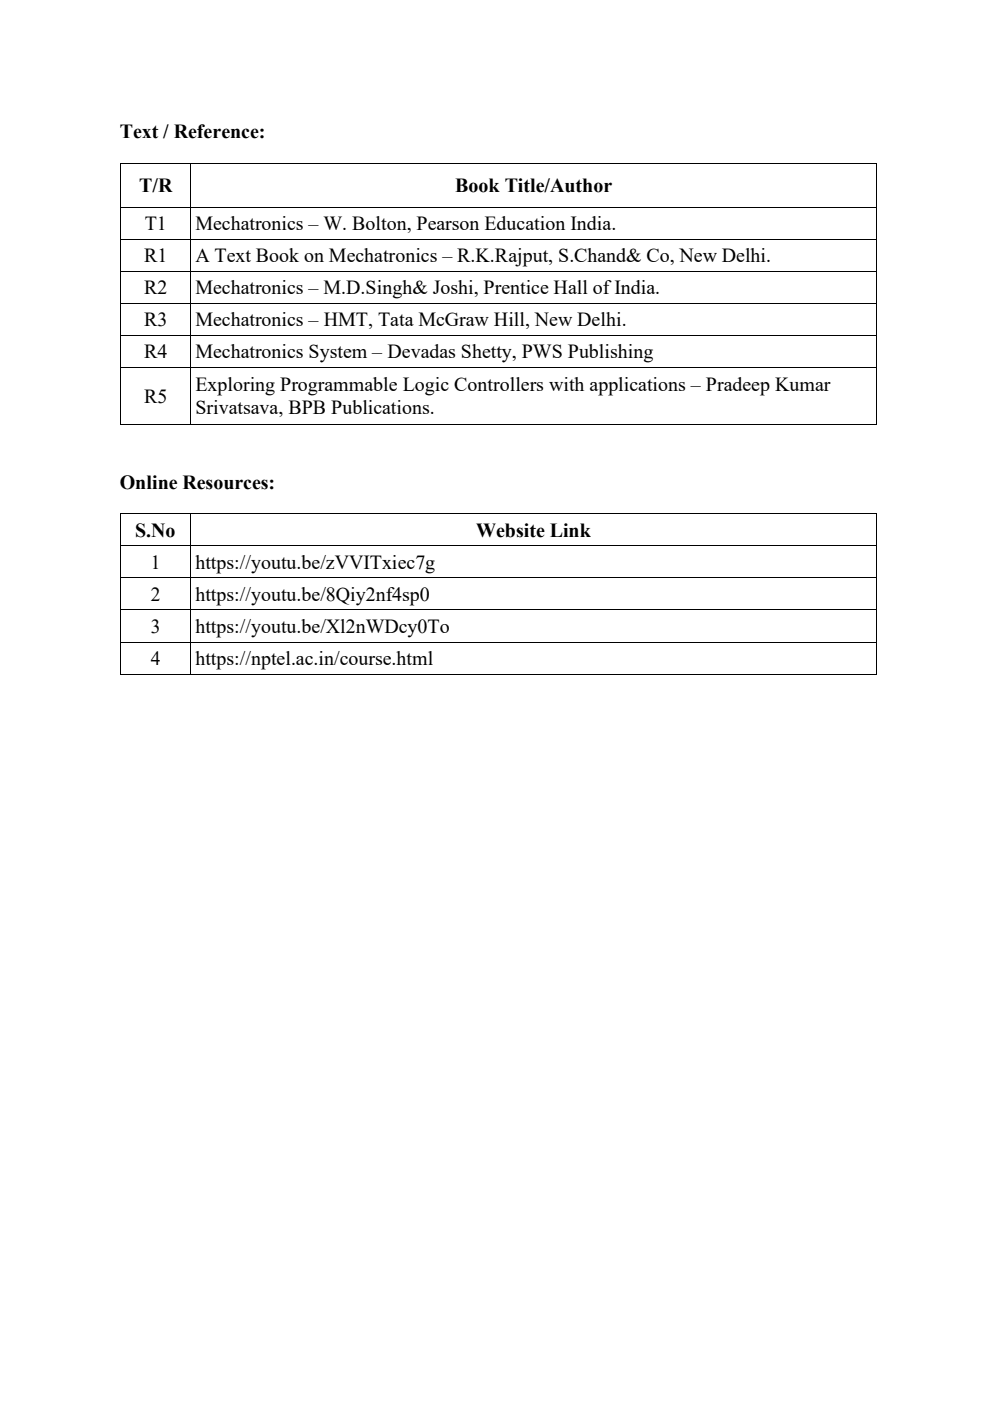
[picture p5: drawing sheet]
<svg xmlns="http://www.w3.org/2000/svg" width="210mm" height="297mm" viewBox="0 0 210 297" stroke-linecap="round" stroke-linejoin="round" font-family="sans-serif">
<defs><g id="words">
<g font-size="4.2">
<text x="25.4" y="29.3">Text / Reference:</text>
<text x="29.5" y="40.7">T/R</text>
<text x="96.6" y="40.7">Book Title/Author</text>
<text x="30.7" y="48.8">T1</text>
<text x="41.4" y="48.8">Mechatronics – W. Bolton, Pearson Education India.</text>
<text x="30.6" y="55.6">R1</text>
<text x="41.4" y="55.6">A Text Book on Mechatronics – R.K.Rajput, S.Chand&amp; Co, New Delhi.</text>
<text x="30.6" y="62.4">R2</text>
<text x="41.4" y="62.4">Mechatronics – M.D.Singh&amp; Joshi, Prentice Hall of India.</text>
<text x="30.6" y="69.2">R3</text>
<text x="41.4" y="69.2">Mechatronics – HMT, Tata McGraw Hill, New Delhi.</text>
<text x="30.6" y="76">R4</text>
<text x="41.4" y="76">Mechatronics System – Devadas Shetty, PWS Publishing</text>
<text x="41.4" y="83">Exploring Programmable Logic Controllers with applications – Pradeep Kumar</text>
<text x="30.6" y="85.4">R5</text>
<text x="41.4" y="87.8">Srivatsava, BPB Publications.</text>
<text x="25.4" y="103.6">Online Resources:</text>
<text x="28.7" y="113.8">S.No</text>
<text x="101" y="113.8">Website Link</text>
<text x="32" y="120.6">1</text>
<text x="41.4" y="120.6">https://youtu.be/zVVITxiec7g</text>
<text x="32" y="127.3">2</text>
<text x="41.4" y="127.3">https://youtu.be/8Qiy2nf4sp0</text>
<text x="32" y="134.2">3</text>
<text x="41.4" y="134.2">https://youtu.be/Xl2nWDcy0To</text>
<text x="32" y="141.1">4</text>
<text x="41.4" y="141.1">https://nptel.ac.in/course.html</text>
</g>
</g></defs>
<g fill="#000">
<path d="M25.4 34.5l.1 .1zM40.4 34.5l.1 .1zM185.8 34.5l.1 .1zM25.4 43.9l.1 .1zM25.4 50.7l.1 .1zM25.4 57.5l.1 .1zM40.4 43.9l.1 .1zM40.4 50.7l.1 .1zM40.4 57.5l.1 .1zM185.8 43.9l.1 .1zM185.8 50.7l.1 .1zM185.8 57.5l.1 .1z"/>
<path d="M25.4 64.3l.1 .1zM25.4 71.1l.1 .1zM25.4 77.9l.1 .2zM40.4 64.3l.1 .1zM40.4 71.1l.1 .1zM40.4 77.9h.2v.2h-.2zM185.8 64.3l.1 .1zM185.8 71.1l.1 .1zM185.8 77.9l.1 .2zM40.4 89.8h.2v.2h-.2zM185.8 89.8l.1 .2zM25.4 108.8l.1 .1z"/>
<path d="M25.4 115.7h.1zM40.4 108.8l.1 .1zM40.4 115.7h.1zM185.8 108.8l.1 .1zM185.8 115.7h.1zM25.4 122.5l.1 .1zM25.4 129.2l.1 .1zM25.4 136.1l.1 .1zM40.4 122.5l.1 .1zM40.4 129.2l.1 .1zM40.4 136.1h.2v.1h-.2zM185.8 122.5l.1 .1z"/>
<path d="M185.8 129.2l.1 .1zM185.8 136.1l.1 .1zM25.4 143l.1 .1zM40.4 143l.1 .1zM185.8 143l.1 .1z"/>
</g>
<g fill="none" stroke="#000" stroke-width=".21">
<path d="M25.5 34.6v9.3M25.5 34.6h14.9M40.5 34.6v9.3M40.5 34.6h145.3M185.8 34.6v9.3M25.5 50.8v6.7M25.5 57.6v6.7M25.5 50.8h14.9M25.5 57.6h14.9M40.4 43.9l-14.9 .1v6.7M40.5 44v6.7M40.5 50.8v6.7"/>
<path d="M40.5 57.6v6.7M40.5 43.9h145.3M40.5 50.8h145.3M40.5 57.6h145.3M185.8 44v6.7M185.8 50.8v6.7M185.8 57.6v6.7M25.5 71.2v6.7M25.5 78.1v11.7M25.5 71.2h14.9M25.5 78h14.9M40.4 64.3l-14.9 .1v6.7"/>
<path d="M40.5 64.4v6.7M40.5 71.2v6.7M40.5 78.1v11.7M40.5 64.3h145.3M40.5 71.2h145.3M40.6 78h145.2M185.8 64.4v6.7M185.8 71.2v6.7M185.8 78.1v11.7M25.4 89.9h15M40.6 89.9h145.2M25.5 108.9v6.8"/>
<path d="M25.5 115.7v6.8h14.9M25.5 108.9h14.9M25.5 115.7h14.9M40.5 108.9v6.8M40.5 115.7v6.8M40.5 108.9h145.3M40.5 115.7h145.3M185.8 108.9v6.8M185.8 115.7v6.8M25.5 122.6v6.6M25.5 129.3v6.8M25.5 136.2v6.8l14.9 .1"/>
<path d="M25.5 129.3h14.9M25.5 136.1h14.9M40.5 122.6v6.6M40.5 129.3v6.8M40.5 136.2v6.8M40.5 122.5h145.3M40.5 129.3h145.3M40.6 136.1h145.2M185.8 122.6v6.6M185.8 129.3v6.8M185.8 136.2v6.8M40.5 143.1h145.3"/>
</g>
<use href="#words"/>
</svg>
